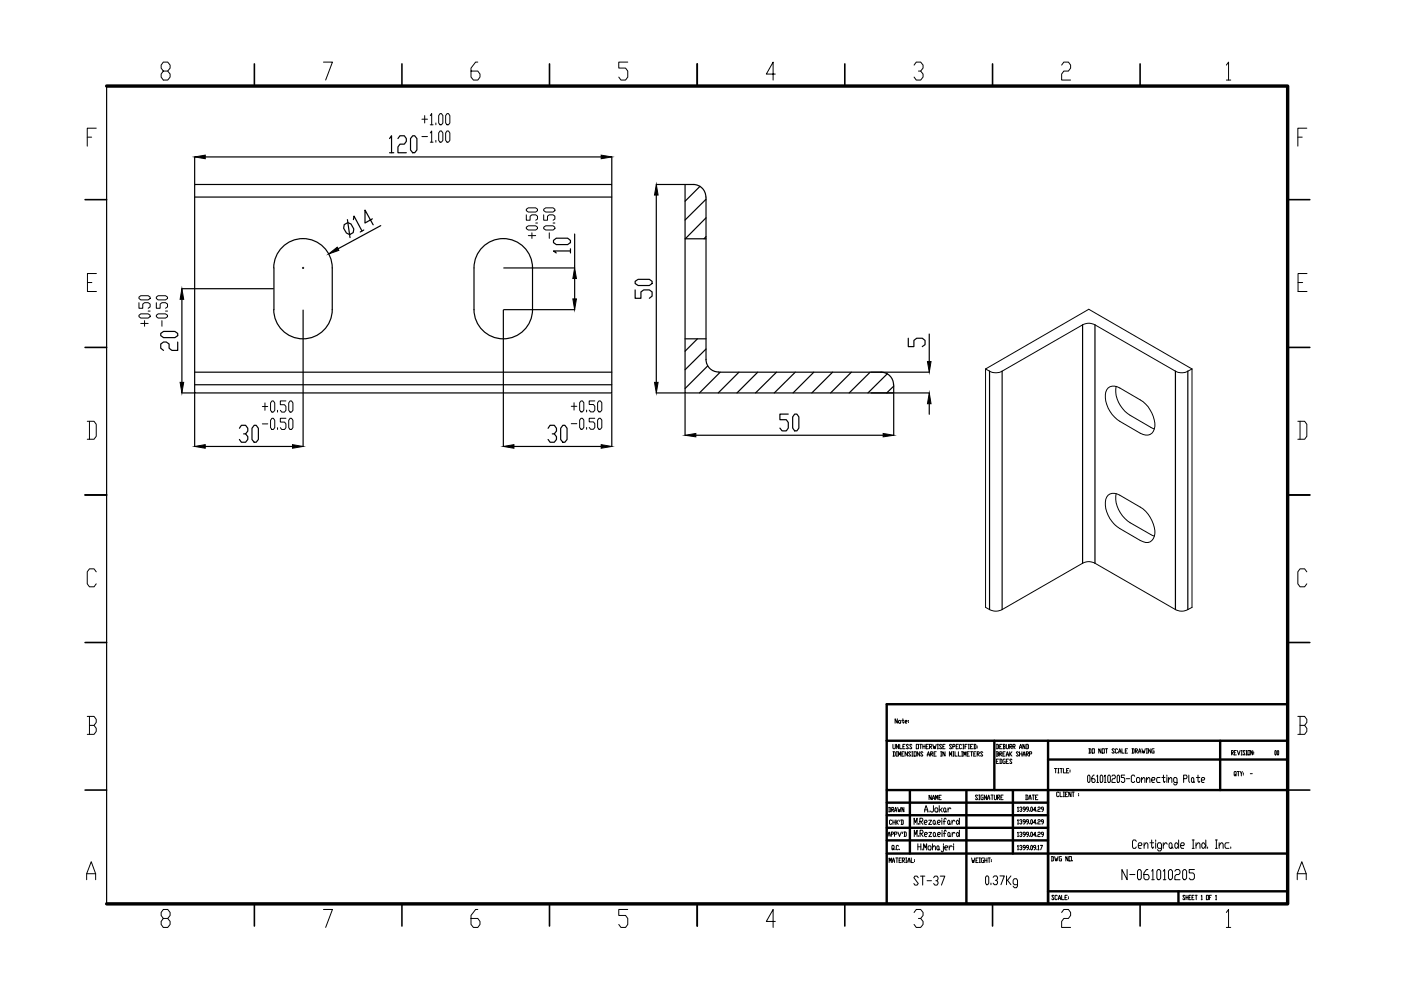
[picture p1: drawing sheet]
<svg xmlns="http://www.w3.org/2000/svg" width="297mm" height="210mm" viewBox="0 0 297 210" stroke-linecap="round" stroke-linejoin="round" font-family="sans-serif">
<!-- layer: 0 -->
<g fill="none" stroke="#000" stroke-width=".25">
<path d="M22.6 18.2v173.4M41.3 39.1h88.4v44.2h-88.4zM41.3 33.3v5.7M43.5 33.3h84M82.6 29.4l.4-.6v3.6M82.6 32.4h.9M84.4 29.4l.4-.6h.9l.4 .6v.6l-.4 .6h-.9l-.4 .6v1.2h1.7M87.5 28.8h.4l.5 .6v2.4l-.5 .6h-.4l-.5-.6v-2.4zM129.7 33.3v5.7M139.1 39.1h6.1M147 39.1a2.65 2.65 0 0 1 2.6 2.7M147 39.1h-1.8v44.2h44.3v-1.7"/>
<path d="M148.4 39.5l-3.2 3.2M41.3 41.8h88.4M58.1 56.8v8.9M64.1 56.8h.3M64.3 56.7v.2M70.4 56.8a6.2 6.2 0 0 0-6.2-6.2 6.2 6.2 0 0 0-6.2 6.2M70.4 56.8v8.9M73 47.6l.7-.4 .7 .3 .6 1.1-.1 .7-.8 .4-.7-.3-.5-1zM73.7 46.6l.5 3.8M74.9 46.6l.2-.8 1.7 3.2M77.1 48.8l-.7 .4M79 46.4l-1.6 .9v-2.8l1.7 3.2"/>
<path d="M80.7 47.8l-9 4.9M100.5 56.8v8.9M112.9 56.8a6.2 6.2 0 0 0-6.2-6.2 6.2 6.2 0 0 0-6.2 6.2M112.9 56.8v8.9M117.3 51l.6-.5h2.5l.5 .5v.4l-.5 .5h-2.5l-.6-.5zM120.9 53.2h-3.6l.6 .4M120.9 52.7v.9M121.8 49.6v7.2h-15M121.8 59.1v4.3M134.7 59.6l.6-.4h2.4l.6 .4v.5l-.6 .4h-2.4l-.6-.4zM139.1 41.4v39.7M145.2 50.6h4.5"/>
<path d="M149.7 41.8v34.4a2.65 2.65 0 0 0 2.6 2.7M149.7 42.2l-4.5 4.5M149.7 46.2l-4.4 4.4M149.7 50.2l-.4 .4M34.1 70.7l.6-.4h2.4l.6 .4v.5l-.6 .4h-2.4l-.6-.4zM37.7 72.5v1.8h-1.3l-.5-.5v-.9l-.6-.4h-.6l-.6 .4v.9l.6 .5M38.6 61.2h19.4M38.6 63.5v17.6M41.3 78.9h88.4M58 65.6a6.2 6.2 0 0 0 6.2 6.2 6.2 6.2 0 0 0 6.2-6.2M64.3 65.7v29M100.5 65.6a6.2 6.2 0 0 0 6.2 6.2 6.2 6.2 0 0 0 6.2-6.2"/>
<path d="M106.7 65.7v29M106.8 65.7h15M134.7 61.5v1.7h1.2v-1.3l.6-.4h1.2l.6 .4v.9l-.6 .4M145.2 71.8h4.5M147.9 71.8l-2.7 2.7M149.7 74l-4.5 4.4M150 77.6l-4.8 4.8M152.4 78.9h44.6M152.7 78.9l-4.4 4.4M156.7 78.9l-4.4 4.4M160.7 78.9l-4.4 4.4M164.6 78.9l-4.4 4.4"/>
<path d="M168.6 78.9l-4.4 4.4M172.6 78.9l-4.5 4.4M176.5 78.9l-4.4 4.4M180.5 78.9l-4.4 4.4M184.5 78.9l-4.5 4.4M186.8 78.9a2.65 2.65 0 0 1 2.6 2.7M188.1 79.2l-4.1 4.1M192.6 71.7v1.8h1.2v-1.3l.6-.5h1.1l.6 .5v.9l-.6 .4M197 70.8v5.9M209.8 78.7v50.5M212.5 78.7v50.5M229.5 68.9v50.5"/>
<path d="M232.2 68.9v50.5M249.2 78.7v50.5M251.8 78.7v50.5M38.6 83.3h2.5M41.3 81.6h88.4M41.3 83.4v11.3M43.5 94.7h18.5M50.8 90.8l.4-.6h.9l.4 .6v.6l-.4 .6h-.5M52.1 92l.4 .6v.6l-.4 .6h-.9l-.4-.6M53.9 90.2h.4l.5 .6v2.4l-.5 .6h-.4l-.5-.6v-2.4zM109 94.7h18.5M116.2 90.8l.4-.6h.9l.5 .6v.6l-.5 .6h-.4"/>
<path d="M117.5 92l.5 .6v.6l-.5 .6h-.9l-.4-.6M119.3 90.2h.5l.4 .6v2.4l-.4 .6h-.5l-.4-.6v-2.4zM129.7 83.4v11.3M139.1 83.3h6.1M145.2 83.4v8.9M147.5 92.3h39.7M167.1 87.8h-1.7v1.2h1.3l.4 .6v1.2l-.4 .6h-.9l-.4-.6M168.5 87.8h.5l.4 .6v2.4l-.4 .6h-.5l-.4-.6v-2.4zM184.7 83.3h12.3M189.5 81.9l-1.5 1.4M189.5 83.4v8.9M197 85.6v2.2"/>
</g>
<g fill="none" stroke="#000" stroke-width=".21">
<path d="M34.6 15.1l-.4-.7v-.6l.4-.6h1l.5 .6v.6l-.5 .7h-1l-.4 .6v.6l.4 .7h1l.5-.7v-.6l-.5-.6M68.6 13.2h1.9l-1.5 3.8M101.3 13.2h-.5l-.9 1.2v1.9l.5 .7h.9l.5-.7v-.6l-.5-.6h-1.4M133.1 13.2h-1.9v1.2h1.4l.5 .7v1.2l-.5 .7h-.9l-.5-.7M164.4 15.7h-1.9l1.4-2.5v3.8M193.8 13.8l.5-.6h.9l.5 .6v.6l-.5 .7h-.5M195.2 15.1l.5 .6v.6l-.5 .7h-.9l-.5-.7M225.1 13.8l.5-.6h.9l.5 .6v.6l-.5 .7h-.9l-.5 .6v1.3h1.9M260 13.8l.5-.6v3.8M260 17h.9M18.5 29.1h.9M20.4 27.2h-1.9v3.8"/>
<path d="M89.5 25.3h1.1M89.5 29h1.1M90 24.5v1.6M91.2 24.5l.3-.4v2.4M91.2 28.2l.3-.4v2.3M91.2 26.5h.6M91.2 30.1h.6M92.4 26.1v.4M92.4 29.8v.3M93.3 24.1h.3l.3 .4v1.6l-.3 .4h-.3l-.3-.4v-1.6zM93.3 27.8h.3l.3 .4v1.6l-.3 .3h-.3l-.3-.3v-1.6zM94.8 24.1h.3l.3 .4v1.6l-.3 .4h-.3l-.3-.4v-1.6z"/>
<path d="M94.8 27.8h.3l.3 .4v1.6l-.3 .3h-.3l-.3-.3v-1.6zM275.2 29.1h.9M277.1 27.2h-1.9v3.8M18.5 59.9h1M20.4 58h-1.9v3.8h1.9M111.6 48.2l.4-.3h1.6l.4 .3v.3l-.4 .3h-1.6l-.4-.3zM111.6 45.6v1.1h.8v-.9l.4-.2h.8l.4 .2v.6l-.4 .3M111.6 44.4l.4-.3h1.6l.4 .3v.3l-.4 .3h-1.6l-.4-.3zM112 50h1.6M112.8 49.4v1.1M113.6 47.3h.4M115.3 48.2l.4-.3h1.6l.3 .3v.3l-.3 .3h-1.6l-.4-.3z"/>
<path d="M115.3 45.6v1.1h.8v-.9l.4-.2h.8l.3 .2v.6l-.3 .3M115.3 44.4l.4-.3h1.6l.3 .3v.3l-.3 .3h-1.6l-.4-.3zM116.5 49.4v1.1M117.3 47.3h.3M275.2 59.9h1M277.1 58h-1.9v3.8h1.9M29.5 66.8l.3-.3h1.6l.4 .3v.3l-.4 .3h-1.6l-.3-.3zM29.5 64.2v1.2h.8v-.9l.3-.3h.8l.4 .3v.6l-.4 .3M29.5 63l.3-.3h1.6l.4 .3v.3l-.4 .3h-1.6l-.3-.3zM29.8 68.6h1.6M30.6 68v1.2M31.4 66h.4"/>
<path d="M33.1 66.8l.4-.3h1.6l.4 .3v.3l-.4 .3h-1.6l-.4-.3zM33.1 64.2v1.2h.9v-.9l.3-.3h.8l.4 .3v.6l-.4 .3M33.1 63l.4-.3h1.6l.4 .3v.3l-.4 .3h-1.6l-.4-.3zM34.3 68v1.2M35.1 66h.4M209 78.2a3.5 3.5 0 0 0 2.9 .8l17.6-10.1a2.68 2.68 0 0 1 2.7 0l17 9.8a2.68 2.68 0 0 0 2.6 0l.9-.5M209 78.2v50.6a3.2 3.2 0 0 0 2.9 .7l17.6-10.1a2.68 2.68 0 0 1 2.7 0l17 9.8a2.68 2.68 0 0 0 2.6 0l.9-.4v-50.6M209 78.2l21.8-12.6 21.9 12.6M18.5 89.3h1.4l.5 .7v2.5l-.5 .6h-1.4M19 89.3v3.8M55.6 86.2h1.2M55.6 89.9h1.2"/>
<path d="M56.2 85.4v1.6M57.7 85h.3l.3 .4v1.6l-.3 .4h-.3l-.3-.4v-1.6zM57.7 88.7h.3l.3 .4v1.6l-.3 .4h-.3l-.3-.4v-1.6zM58.8 87v.4M58.8 90.7v.4M60.6 85h-1.2v.8h.9l.3 .4v.8l-.3 .4h-.6l-.3-.4M60.6 88.7h-1.2v.8h.9l.3 .4v.8l-.3 .4h-.6l-.3-.4M61.5 85h.3l.3 .4v1.6l-.3 .4h-.3l-.3-.4v-1.6zM61.5 88.7h.3l.3 .4v1.6l-.3 .4h-.3l-.3-.4v-1.6zM121.1 86.1h1.2M121.1 89.8h1.2M121.7 85.4v1.6"/>
<path d="M123.2 85h.3l.3 .4v1.6l-.3 .3h-.3l-.3-.3v-1.6zM123.2 88.7h.3l.3 .4v1.5l-.3 .4h-.3l-.3-.4v-1.5zM124.4 87v.3M124.4 90.6v.4M126.1 85h-1.2v.8h.9l.3 .3v.9l-.3 .3h-.6l-.3-.3M126.1 88.7h-1.2v.8h.9l.3 .3v.8l-.3 .4h-.6l-.3-.4M127 85h.3l.3 .4v1.6l-.3 .3h-.3l-.3-.3v-1.6zM127 88.7h.3l.3 .4v1.5l-.3 .4h-.3l-.3-.4v-1.5zM235 82.3a2.01 2.01 0 0 1 2.4 0l4.4 2.5a6.3 6.3 0 0 1 2.9 6.2 1.8 1.8 0 0 1-2.9 .9l-4.4-2.6a6.3 6.3 0 0 1-3-6.2zM236.6 81.9a6.2 6.2 0 0 0 3 6.2l5.1 2.8M275.2 89.3h1.4l.5 .7v2.5l-.5 .6h-1.4M275.6 89.3v3.8"/>
<path d="M235 105a2.01 2.01 0 0 1 2.4 0l4.4 2.5a6.4 6.4 0 0 1 2.9 6.2 1.62 1.62 0 0 1-2.3 1.2l-5-2.8a6.3 6.3 0 0 1-3-6.2zM236.6 104.6a6.3 6.3 0 0 0 3 6.2l5.1 2.9M20.4 121.2l-.5-.6h-.9l-.5 .6v2.6l.5 .6h.9l.5-.6M277.1 121.2l-.5-.6h-1l-.4 .6v2.6l.4 .6h1l.5-.6M18.5 151.9h1.4l.5 .6v.7l-.5 .6M19 153.8h.9l.5 .6v.7l-.5 .6h-1.4M19 151.9v3.8M189.3 157.8v.8l.1 .2 .4-.2v-.8M189.3 159.4h.4l.1 .2v.6l-.5 .1M189.4 159.4v.9M190 159.4h.3M190.2 159.4v.9"/>
<path d="M190.2 152.4v.9l-.4-.9v.9M190.5 157.8v1l-.5-1v1M190.5 152.9l.3-.2 .2 .5-.4 .1zM190.8 157.8v1h.4M191.2 152.7h.4M191.2 159.9h.2M191.4 152.4v.8l.2 .1v-.1M191.4 158.3h.3M191.7 159.4h-.5v.9h.5M191.9 157.8h-.5v1h.5M191.9 153h.3l.2-.1-.2-.2-.3 .2v.3l.3 .1M192.4 159.4v.9l-.5-.9v.9"/>
<path d="M192.6 158l-.1-.2-.3 .2 .4 .6-.1 .2-.3-.2M192.6 152.7v.2M192.6 153v.2M193.1 159.6l-.1-.2-.4 .2 .5 .6-.1 .1-.4-.1M193.3 158l-.3-.2-.1 .2 .4 .6-.1 .2-.3-.2M193.3 159.4h.2M193.4 159.4v.9M193.8 159.4h.5v.9h-.5zM194.3 157.8h.4v1h-.4zM195 159.4v.9l-.5-.9v.9M195 157.8h.5M195.2 157.8v1"/>
<path d="M195.7 159.6l-.2-.2-.3 .2 .5 .6-.2 .1-.3-.1M195.7 158.3h.4M195.7 157.8v1M196.1 157.8v1M196.4 158.3h.2M196.9 157.8h-.5v1h.5M197.1 158.3l.5-.1-.2-.4h-.3v1M197.2 158.3l.4 .5M197.3 159.9l.5-.2-.1-.3h-.4v.9M197.4 159.9l.4 .4M197.8 157.8l.2 1 .1-.5 .1 .5 .3-1M198 159.9h.2"/>
<path d="M198.5 159.4h-.5v.9h.5M198.7 158.8h.3M198.7 157.8h.3M198.8 157.8v1M199.4 159.4h.2M199.6 159.4v.9M199.6 158v-.2l-.4 .2 .4 .6v.2l-.4-.2M199.9 158.3h.3M200.4 157.8h-.5v1h.5M200.4 159.4v.9l-.5-.9v.9M201.8 158l-.1-.2-.4 .2 .5 .6-.1 .2-.4-.2M202 158.3l.5-.1-.1-.4h-.4v1"/>
<path d="M202 159.4h.2M202.1 159.4v.9M202.5 159.4v.9h.4M202.7 158.3h.2M203.2 157.8h-.5v1h.5M203.2 159.4v.9h.5M203.9 158l-.1-.2-.4 .2v.6l.1 .2 .4-.2M203.9 159.4h.2M204 159.4v.9M204.1 158.8h.2M204.1 157.8h.2M204.3 157.8v1"/>
<path d="M204.6 158.3h.2M205.1 157.8h-.5v1M205.1 159.9h.2M205.3 158.8h.2M205.3 157.8h.2M205.4 157.8v1M205.5 159.4h-.4v.9h.4M205.8 158.3h.2M205.8 159.4h.4M206 159.4v.9M206.2 157.8h-.4v1h.4M206.5 157.8h.3l.1 .2v.6l-.4 .2"/>
<path d="M206.5 159.9h.2M206.6 157.8v1M206.9 159.4h-.4v.9h.4M207.2 159.9l.4-.2-.1-.3h-.3v.9M207.2 158.2v.1M207.2 158.5v.1M207.3 159.9l.3 .4M208.4 159.6l-.4-.2-.1 .2 .5 .6-.2 .1-.3-.1M211.2 157.8h.4l.1 .2v.6l-.5 .2M211.2 159.4h.4l.1 .2-.1 .3M211.4 159.9h.2l.1 .3-.5 .1M211.4 157.8v1"/>
<path d="M211.4 159.4v.9M212 159.9l.4-.2-.1-.3h-.3v.9M212 158.3h.2M212 159.9l.4 .4M212.4 157.8h-.4v1h.4M212.6 157.8h.4v.5M212.6 159.9h.3M212.8 158.3h.2l.1 .3-.5 .2M212.8 157.8v1M213.1 159.4h-.5v.9h.5M213.4 157.8v.8l.1 .2 .3-.2v-.8M214.1 158.3l.4-.1-.1-.4h-.3v1"/>
<path d="M214.1 159.4v.9M214.2 158.3l.3 .5M214.2 159.9l.3 .4M214.5 159.4l-.4 .5M214.8 158.3h.3v-.5h-.3v1M214.9 158.3l.3 .5M215.9 159.6l-.1-.2-.3 .2 .4 .6-.1 .1-.3-.1M216.2 158.8l.2-1 .3 1M216.2 159.9h.5M216.2 158.5h.5M216.2 159.4v.9M216.7 159.4v.9"/>
<path d="M217.3 157.8v1l-.4-1v1M217.6 157.8h.3l.2 .2v.6l-.5 .2M217.6 159.9l.5-.2-.2-.3h-.3v.9M217.7 157.8v1M217.7 159.9l.4 .4M218.3 159.9h.4v-.5h-.4v.9M230.8 158.8h.4l.1 .1v.6l-.1 .2h-.4M231 158.8v.9M231.6 158.8h.4v.9h-.4zM233.4 158.8v.9l-.4-.9v.9M233.7 158.8h.4v.9h-.4zM234.4 158.8h.4"/>
<path d="M234.6 158.8v.9M236.3 158.9l-.2-.1-.3 .1 .5 .6-.2 .2-.3-.2M236.9 158.9l-.1-.1-.3 .1 .1 .8 .3-.2M237.2 159.7l.2-.9 .3 .9M237.2 159.4h.5M237.9 158.8v.9h.4M238.6 159.2h.2M239.1 158.8h-.5v.9h.5M240 158.8h.4l.1 .1-.1 .8h-.4M240.1 158.8v.9M240.7 159.2h.3l.2-.2-.2-.2h-.3v.9M240.8 159.2l.4 .5"/>
<path d="M241.4 159.7l.2-.9 .3 .9M241.4 159.4h.5M242.1 158.8l.3 .9v-.5l.2 .5 .2-.9M243 158.8h.3M243 159.7h.3M243.2 158.8v.9M244 158.8v.9l-.5-.9v.9M244.7 158.8h-.4l-.1 .1 .1 .8h.4v-.5h-.1M261.1 159.6h.3v-.5h-.3v1M261.2 159.6l.3 .5M261.7 159.6h.2M262.1 159.1h-.4v1h.4"/>
<path d="M262.3 159.1l.3 1 .3-1M263.1 159.1h.3M263.3 159.1v1M263.9 159.3v-.2l-.3 .2 .3 .6v.2l-.3-.2M264.2 159.1h.2M264.3 159.1v1M264.6 159.1h.4v1h-.4zM265.6 159.1v1l-.4-1v1M265.8 159.4v.2M265.8 159.8v.1M270.4 159.1l.2 .2-.1 .8-.2-.2zM270.8 159.3l.1-.2 .2 .2-.1 .8-.2-.2z"/>
<path d="M275.2 151.9h1.4l.5 .6v.7l-.5 .6M275.6 153.8h1l.5 .6v.7l-.5 .6h-1.4M275.6 151.9v3.8M188.3 177.3l.2-.9 .2 .9M188.3 177h.4M188.4 171.2h.3l.1 .2v.6l-.4 .1M188.5 171.2v.9M189 176.9l.4-.2-.1-.3h-.3v.9M189.1 171.7h.3v-.5h-.3v.9M189.1 174l-.2-.1-.3 .1v.6l.1 .2 .4-.2M189.2 171.7l.3 .4M189.3 179.9l.1 .1-.2 .2-.1-.8 .1-.2h.2l.2 .2-.2 .6 .2 .2"/>
<path d="M189.3 173.9v.9M189.3 174.3h.5M189.7 176.9l.5-.2-.2-.3h-.3v.9M189.7 172.1l.2-.9 .2 .9M189.7 171.8h.4M189.8 173.9v.9M190 173.9v.9M190 160.3h.3M190.1 174.3l.4 .5M190.3 171.2l.3 .9 .1-.4 .1 .4 .2-.9M190.4 176.4l.3 .9 .4-.9M190.5 173.9l-.5 .4"/>
<path d="M190.5 160.3v-.9l.3 .6 .2-.6v.9M190.5 179.4l-.1-.2-.4 .2v.6l.2 .2 .3-.2M190.8 173.9l-.1 .3M191.1 173.9l.4 .1-.1 .8h-.3M191.2 173.9v.9M191.4 176.4l-.1 .3M191.6 171.2v.9l-.4-.9v.9M191.7 176.4h.3l.2 .2v.6l-.5 .1M191.8 176.4v.9M193.3 160.3h.2M193.8 174.8v-1.3l.3 .9 .3-.9v1.3M193.8 177.4v-1.4l.3 .9 .3-.9v1.4"/>
<path d="M194.6 178.9v1.3M194.6 179.5h.6M194.7 174.6v.2M194.8 177.2v.2M195 174.2h.5l.2-.3-.2-.4h-.5v1.3M195.1 176.7h.4l.2-.2-.2-.5h-.4v1.4M195.2 174.2l.5 .6M195.2 178.9v1.3M195.2 176.7l.5 .7M196 174.4h.4l.2-.2-.2-.3h-.3l-.1 .3v.4l.1 .2h.3M196 176.9h.5l.1-.2-.1-.2h-.3l-.2 .2v.5l.2 .2h.3M196 172.2l.3-1.4 .4 .9v.5"/>
<path d="M196 171.7h.7M196.6 160.3l.3-.9 .2 .9M196.6 160h.5M196.9 173.9h.6l-.6 .9h.6M196.9 176.5h.6l-.6 .9h.6M196.9 179.3h.3l.2 .2v.5l-.2 .2h-.3l-.1-.2v-.5zM197 172v.2M197.4 168.6v.9l-.4-.9v.9M197.7 169.5l.2-.9 .3 .9M197.7 179.7l.3-.4h.2l.1 .2v.7M197.7 169.2h.5M197.7 178.9v1.3"/>
<path d="M197.9 170.8v1.2l-.2 .2h-.3l-.1-.2M198 173.9l.3 .3v.4l-.2 .2-.3-.2zM198 176.5l.3 .2v.5l-.1 .2-.3-.2zM198.3 174.6l.2 .2M198.3 177.2l.2 .2M198.4 169.5v-.9l.2 .6 .2-.6v.9M198.4 171.3h.3l.1 .2v.5l-.1 .2h-.3l-.2-.2v-.5zM198.8 174.4h.4l.2-.2-.2-.3h-.3l-.1 .3v.4l.1 .2h.3M198.8 176.9h.5l.1-.2-.1-.2h-.4l-.1 .2 .1 .7h.4M198.8 179.3l.3 .2v.5l-.2 .2-.3-.2v-.5zM199.1 169.1h.2M199.1 170.8v1.4"/>
<path d="M199.4 160.3h.2M199.4 171.7l.4 .5M199.6 168.6h-.5v.9h.5M199.7 173.5v.2M199.7 173.9v.9M199.7 176v.3M199.7 176.5v.9M199.8 171.3l-.4 .4h-.3M200 174.2h.4M200 179.3v1.1l-.1 .2-.3-.2M200 176.7h.5M200 178.9v.2"/>
<path d="M200.2 171.3l.3 .2v.5l-.1 .2-.3-.2v-.5zM200.3 179.7h.5l.2-.2-.2-.2h-.3l-.2 .2v.5l.2 .2h.3M200.5 172l.2 .2M200.6 173.7l-.2-.2-.2 .2v1.1M200.6 176.3l-.1-.3h-.2l-.1 .3v1.1M201 171.3v.9M201.1 173.9l.3 .3v.4l-.2 .2-.3-.2zM201.1 176.5l.3 .2v.5l-.1 .2-.3-.2zM201.3 179.3v.9M201.3 160.3v-.9l.2 .6 .3-.6v.9M201.4 174.6l.1 .2M201.4 177.2l.1 .2"/>
<path d="M201.6 171.5l-.3-.2-.3 .4M201.8 173.9v.9M201.9 179.5l-.4-.2-.2 .4M201.9 176.5v.9M202 160.3h.2M202.2 178.9v.2M202.2 179.3v.9M202.5 174.2l-.4-.3-.3 .5M202.5 176.7l-.3-.2-.3 .4M202.9 173.9l.5 .5-.3 .4-.3-.2zM202.9 176.5h.2l.3 .4-.3 .5-.3-.2zM203.4 173.5v1.3"/>
<path d="M203.4 176v1.4M203.9 160.3h.2M204.3 160.3v-.9l.3 .6 .2-.6v.9M207.3 168.7l-.1-.1-.4 .1 .5 .7-.1 .1-.4-.1M207.5 169.5h.3M207.5 168.6h.3M207.6 168.6v.9M208.4 168.6h-.3l-.1 .1 .1 .8h.3v-.5h-.1M209.2 168.6v.9l-.5-.9v.9M209.4 169.5l.2-.9 .2 .9M209.4 169.2h.4M210.1 168.6h.5"/>
<path d="M210.4 168.6v.9M210.8 168.6l.1 .9 .4-.1v-.8M211.2 161.4h.3M211.5 169h.4v-.4h-.4v.9M211.6 169l.4 .5M211.7 161h-.5v.9h.5M212 161h.3l.1 .1v.7l-.4 .1M212 161v.9M212.2 169h.2M212.7 168.6h-.5v.9h.5M213.1 161h-.3l-.2 .1 .2 .8h.3l-.1-.5M213.4 160.3l.2-.9 .2 .9"/>
<path d="M213.4 160h.4M213.4 161.4h.2M213.8 161h-.4v.9h.4M214.5 161.1l-.3-.1-.1 .1 .4 .7-.1 .1-.3-.1M215.7 171.3l.2-.2v.9M215.7 173.9l.2-.1v.9M215.7 176.6l.2-.2v1M215.7 179.4l.2-.2v1M215.7 172h.2M215.7 174.7h.2M215.7 177.4h.2M216.2 171.3l.3-.2 .2 .3-.2 .2"/>
<path d="M216.2 173.9l.3-.1 .2 .3-.2 .1M216.2 176.6l.1-.2 .4 .2-.2 .3M216.2 179.4l.3-.2 .2 .4-.2 .1M216.5 171.6l.2 .1-.2 .3-.3-.1M216.5 174.2l.2 .2-.2 .3-.3-.2M216.5 176.9l.2 .1-.2 .4-.3-.2M216.5 179.7l.2 .3-.2 .2-.3-.2M216.9 160.3l.2-.9 .2 .9M216.9 160h.4M217.4 171.6h-.4v-.5l.4 .2v.4l-.4 .3M217.4 174.2h-.4v-.4l.4 .1v.5l-.4 .3M217.4 176.9h-.4v-.5l.4 .2v.4l-.4 .4"/>
<path d="M217.4 179.7h-.4v-.5l.4 .2v.5l-.4 .3M217.5 168.6h.3l.1 .1v.7l-.1 .1h-.3M217.6 168.6v.9M218.1 171.6h-.4l-.1-.2 .1-.3h.3l.1 .2v.4l-.4 .3M218.1 174.2h-.4l-.1-.1 .1-.3h.3l.1 .1v.5l-.4 .3M218.1 176.9h-.4l-.1-.3 .1-.2 .4 .2v.4l-.4 .4M218.1 179.7l-.5-.1 .1-.4h.3l.1 .2v.5l-.4 .3M218.1 169.5l.3-.9 .2 .9M218.1 169.2h.5M218.3 171.9v.1M218.3 174.5v.2M218.3 177.2v.2"/>
<path d="M218.5 176.6l.2-.2 .2 .2-.1 .8-.3-.2zM218.7 171.1l.2 .2-.1 .7-.3-.1zM218.7 173.8l.2 .1-.1 .8-.3-.2zM218.7 179.2l.2 .2-.1 .8-.3-.2zM218.9 168.6h.4M219.1 168.6v.9M219.5 169h.3M219.6 171.7h-.5l.4-.6v.9M219.6 174.4h-.5l.4-.6v.9M219.6 177h-.5l.4-.6v1M219.6 179.7l-.5-.1 .1-.4h.3l.1 .2v.5l-.4 .3M219.8 171.9v.1"/>
<path d="M219.8 174.5v.2M219.8 177.2v.2M220 168.6h-.5v.9h.5M220 171.3l.2-.2 .4 .2-.2 .3-.4 .1v.3h.6M220 173.9l.2-.1 .4 .1-.2 .3-.4 .2v.3h.6M220 176.6l.2-.2 .4 .2-.2 .3-.4 .1v.4h.6M220 179.4l.2-.2v1M220.6 179.2h.4l-.4 1M221.2 171.6h-.3l-.1-.2 .1-.3 .3 .2v.4l-.3 .3M221.2 174.2h-.3l-.1-.1 .1-.3 .3 .1v.5l-.3 .3M221.2 176.9h-.3l-.1-.3 .1-.2 .3 .2v.4l-.3 .4M223.6 162.9h.4"/>
<path d="M223.8 162.9v1M224.3 162.9h.2M224.3 163.9h.2M224.4 162.9v1M224.5 168.1l-.1-.2-.4 .2v.6l.2 .2h.2l.1-.2M224.7 167.9v1h.5M224.7 162.9h.5M225 162.9v1M225.4 167.9h.3M225.4 168.9h.3M225.5 162.9v1h.4M225.6 167.9v1"/>
<path d="M225.9 168.4h.2M226.1 163.4h.3M226.4 167.9h-.5v1h.5M226.6 162.9h-.5v1h.5M226.9 163.2v.2M226.9 163.5v.2M227.1 167.9v1l-.5-1v1M227.3 167.9h.5M227.5 167.9v1M228.7 168.2v.2M228.7 168.6v.1M230.8 164.3l.3 .3v1.1l-.2 .2-.3-.2v-1.1z"/>
<path d="M232 164.3h-.2l-.3 .5v.9l.1 .2h.4l.2-.5-.2-.3h-.5M232.5 164.6l.2-.3v1.6M232.5 165.9h.4M233.4 164.3l.4 .3v1.1l-.2 .2-.3-.2v-1.1zM234.1 164.6l.2-.3v1.6M234.1 165.9h.4M235 164.3h.2l.2 .3v1.1l-.2 .2h-.2l-.1-.2v-1.1zM235.8 164.6l.1-.3h.4l.2 .3-.2 .5h-.4l-.1 .3v.5h.7M237 164.3l.4 .3v1.1l-.2 .2-.3-.2v-1.1zM238.5 164.3h-.8v.5h.6l.2 .3v.6l-.2 .2h-.4l-.2-.2M238.8 165.1h.7M240.6 164.6l-.2-.3h-.3l-.2 .3v1.1l.2 .2h.3l.2-.2"/>
<path d="M240.9 178.4l-.2-.3h-.4l-.2 .3v1.2l.2 .3h.4l.2-.3M241.1 164.8h.4l.2 .3v.6l-.2 .2h-.4l-.1-.2v-.6zM241.3 179.3h.6l.2-.3-.2-.3h-.4l-.2 .3v.6l.2 .3h.4M242 165.4l.4-.6h.2l.1 .3v.8M242 164.8v1.1M242.6 179.3l.4-.6h.2l.2 .3v.9M242.6 178.7v1.2M243.1 165.4l.4-.6h.1l.2 .3v.8M243.1 164.8v1.1M243.8 178.7h.8M244.2 165.4h.5l.2-.3-.2-.3h-.4l-.1 .3v.6l.1 .2h.4M244.2 178.1v1.5l.2 .3 .2-.3"/>
<path d="M245 178.1v.3M245 178.7v1.2M246 164.8h-.6l-.2 .3v.6l.2 .2h.6M246.3 179.9h-.7l-.2-.3v-.6l.2-.3h.4l.3 .3v1.1l-.3 .3h-.4l-.2-.3M246.3 164.8h.7M246.6 178.7v1.2M246.7 164.3v1.4l.1 .2 .2-.2M247.4 164.3v.3M247.4 164.8v1.1M247.5 179l-.2-.3h-.2l-.5 .6M247.7 165.4l.4-.6h.2l.2 .3v.8M247.7 164.8v1.1"/>
<path d="M248.1 178.7h.2l.2 .3v.6l-.2 .3h-.2l-.2-.3v-.6zM248.5 179.6l.2 .3M249.3 178.7h.2l.4 .6-.4 .6h-.2l-.2-.3v-.6zM249.6 165.9h-.6l-.2-.2v-.6l.2-.3h.3l.3 .3v1.1l-.3 .2h-.3l-.2-.2M249.9 178.1v1.8M250.3 179.3h.7l.1-.3-.1-.3h-.5l-.2 .3v.6l.2 .3h.5M251 165.1h.5l.2-.3-.2-.5h-.5v1.6M252.1 164.3v1.4l.1 .2M252.8 164.8l.3 .3v.6l-.2 .2-.3-.2v-.6zM252.8 178.1h.4M252.8 179.9h.4M253 178.1v1.8"/>
<path d="M253.1 165.7l.2 .2M253.6 179.3l.4-.6h.2l.2 .3v.9M253.6 178.7v1.2M253.7 164.8h.7M254 164.3v1.4l.2 .2 .2-.2M254.7 165.4h.6l.1-.3-.1-.3h-.4l-.2 .3v.6l.2 .2h.4M255 178.7h.2l.5 .6-.5 .6h-.2l-.2-.3v-.6zM255.7 178.1v1.8M256 179.6v.3M257.7 178.1h.4M257.7 179.9h.4M257.9 178.1v1.8"/>
<path d="M258.5 179.3l.4-.6h.2l.2 .3v.9M258.5 178.7v1.2M260.6 178.7h-.7l-.2 .3v.6l.2 .3h.7M260.9 179.6v.3M261.9 164.2l.1 .1-.2 .2-.1-.8 .3-.1 .1 .9M262.3 163.6h.5M262.6 163.6v.9M263 163.6l.2 .9M263.1 160.1h.3M263.4 163.6l-.2 .4M263.6 163.9v.1M263.6 164.2v.1"/>
<path d="M264.2 160.1h.2M265.1 164h.4M18.4 186.5v-1.2l.9-2.6 1 2.6v1.2M18.4 185.3h1.9M34.6 194.7l-.4-.6v-.6l.4-.7h1l.5 .7v.6l-.5 .6h-1l-.4 .7v.6l.4 .6h1l.5-.6v-.6l-.5-.7M68.6 192.8h1.9l-1.5 3.8M101.3 192.8h-.5l-.9 1.3v1.9l.5 .6h.9l.5-.6v-.6l-.5-.7h-1.4M133.1 192.8h-1.9v1.3h1.4l.5 .6v1.3l-.5 .6h-.9l-.5-.6M164.4 195.4h-1.9l1.4-2.6v3.8M188.5 182.9v-1l.2 .6 .3-.6v1M189.2 182.9l.2-1 .3 1M189.2 182.5h.5"/>
<path d="M189.8 180v.2M189.9 181.9h.5M190.2 181.9v1M190.6 182.4h.2M190.7 180v.2M191.1 181.9h-.5v1h.5M191.3 182.4h.4v-.5h-.4v1M191.4 182.4l.4 .5M192 181.9h.2M192 182.9h.2M192.2 181.9v1M192.5 182.9l.2-1 .3 1"/>
<path d="M192.5 182.5h.5M193.2 181.9v1h.5M193.8 193.5l.5-.7h.9l.5 .7v.6l-.5 .6h-.5M193.9 182.2v.2M193.9 182.5v.2M194.7 186.1l-.3-.3h-.4l-.2 .3 .9 1.2-.3 .4h-.4l-.2-.4M195.2 185.8h.9M195.2 194.7l.5 .7v.6l-.5 .6h-.9l-.5-.6M195.5 180v.2M195.6 185.8v1.9M195.8 180.2v-1.3l.4 .8 .3-.8v1.3M196.6 186.7h.9"/>
<path d="M198 186.1l.2-.3h.5l.2 .6-.2 .3h-.3M198.7 186.7l.2 .3-.2 .7h-.5l-.2-.4M199.1 180l.2 .2M199.3 185.8h1l-.7 1.9M206 181.9l.2 1 .1-.5 .2 .5 .2-1M206.9 182.4h.2M207.4 181.9h-.5v1h.5M207.6 181.9h.3M207.6 182.9h.3M207.7 181.9v1M208.6 181.9h-.4l-.1 .2 .1 .8h.4v-.5h-.2M208.8 182.4h.5"/>
<path d="M208.8 181.9v1M209.2 185.7h.2l.2 .3v1.2l-.2 .4h-.2l-.2-.4v-1.2zM209.3 181.9v1M209.5 181.9h.5M209.7 181.9v1M210.1 187.2v.4M210.2 182.2v.2M210.2 182.5v.2M210.6 186l.2-.3h.5l.2 .6-.2 .3h-.3M211.3 186.6l.2 .3-.2 .7h-.5l-.2-.4M212 185.7h.9l-.7 1.9M213.4 185.7v1.9"/>
<path d="M213.6 186.6l.7 1M214.3 185.7l-.7 .9h-.2M215.7 187.6h-.6l-.3-.4v-.6l.3-.3h.4l.2 .3v1.3l-.2 .3h-.4l-.3-.3M215.7 180.2h.2M218.3 180v.2M219.8 180v.2M220 180.2h.3M222.9 181.6h.4l.1 .2v.6l-.5 .1M223 181.6v.9M223.5 189.9l-.4-.1-.1 .1 .5 .7-.1 .2h-.3l-.1-.2M223.6 181.6l.3 .9 .1-.4 .1 .4 .2-.9M224.2 189.9l-.2-.1-.3 .1v.7l.1 .2 .4-.2"/>
<path d="M224.4 190.8l.2-1 .3 1M224.4 190.5h.5M225 181.6h-.3l-.1 .2 .1 .7h.3v-.4h-.1M225.1 193.5l.5-.7h.9l.5 .7v.6l-.5 .6h-.9l-.5 .7v1.2h1.9M225.1 189.8v1h.5M225.8 190.3h.3M226.3 189.8h-.5v1h.5M226.4 181.6v.9l-.4-.9v.9M226.5 190.1v.2M226.5 190.5v.1M226.7 181.6h.5v.9h-.5zM227.4 182.4v.1"/>
<path d="M239 184.4v2.1l-1.1-2.1v2.1M239.5 185.4h1.1M241.4 184.4h.3l.3 .3v1.5l-.3 .3h-.3l-.2-.3v-1.5zM243.4 184.4h-.3l-.6 .7v1.1l.3 .3h.6l.2-.3v-.4l-.2-.4h-.9M244.2 184.7l.2-.3v2.1M244.2 186.5h.5M245.5 184.4h.3l.3 .3v1.5l-.3 .3h-.3l-.2-.3v-1.5zM246.6 184.7l.3-.3v2.1M246.6 186.5h.6M248 184.4h.3l.3 .3v1.5l-.3 .3h-.3l-.3-.3v-1.5zM249.1 184.7l.3-.3h.5l.3 .3v.4l-.3 .3h-.5l-.3 .4v.7h1.1M251 184.4h.3l.3 .3v1.5l-.3 .3h-.3l-.3-.3v-1.5z"/>
<path d="M251.2 189.9l-.1-.1-.3 .1 .4 .7-.1 .2-.3-.2M251.5 190.3h.4M251.5 189.8v1M251.9 189.8v1M252.1 190.3h.2M252.5 189.8h-.4v1h.4M252.7 190.3h.2M253.2 189.8h-.5v1h.5M253.2 184.4h-1.1v.7h.8l.3 .3v.8l-.3 .3h-.5l-.3-.3M253.4 189.8h.4M253.6 189.8v1M254.7 189.9l.1-.1v1"/>
<path d="M254.7 190.8h.2M255.8 189.8h.4v1h-.4zM256.4 190.3h.2M256.8 189.8h-.4v1M257.7 189.9l.2-.1v1M257.7 190.8h.2M260 193.5l.5-.7v3.8M260 196.6h.9M275 186.5v-1.2l1-2.6 .9 2.6v1.2M275 185.3h1.9"/>
</g>
<g fill="none" stroke="#000" stroke-width=".51">
<path d="M188 157.1h85M210.8 157.1v10.4M222.2 157.1v34.5M258.7 157.1v10.4M273 149.3h-85v42.2M188 167.5h85M188 178.2h34.2M188 175.5h34.2M188 172.8h34.2M188 170.2h34.2M192.9 167.5v13.5M204.9 167.5v24"/>
<path d="M214.8 167.5v13.5M222.2 161h50.8M188 181h85M222.2 189h50.8M249.9 189v2.6"/>
</g>
<path d="M22.6 18.2h250.4v173.4h-250.4" fill="none" stroke="#000" stroke-width=".72"/>
<g fill="none" stroke="#000" stroke-width=".34">
<path d="M53.9 13.5v4.7M85.2 13.5v4.7M116.5 13.5v4.7M147.8 13.5v4.7M179.1 13.5v4.7M210.4 13.5v4.7M241.7 13.5v4.7M18 42.3h4.6M273 42.3h4.7M18 73.7h4.6M273 73.7h4.7M18 104.9h4.6"/>
<path d="M273 104.9h4.7M18 136.2h4.6M273 136.2h4.7M18 167.5h4.6M273 167.5h4.7M53.9 191.6v4.7M85.2 191.6v4.7M116.5 191.6v4.7M147.8 191.6v4.7M179.1 191.6v4.7M210.4 191.6v4.7M241.7 191.6v4.7"/>
</g>
<g fill="#000" stroke="#000" stroke-width=".21">
<path d="M41.3 33.3l2.2-.4v.8zM127.5 32.9l2.2 .4-2.2 .4zM69.7 53.8l1.8-1.4 .3 .7zM121.8 56.8l.4 2.3h-.7zM139.1 39.1l.4 2.3h-.7zM38.6 61.2l.3 2.3h-.7zM121.5 63.4h.7l-.4 2.3zM196.6 76.7h.8l-.4 2.2zM38.2 81.1h.7l-.3 2.2zM41.3 94.7l2.2-.4v.7zM62 94.3l2.3 .4-2.3 .3zM106.7 94.7l2.3-.4v.7z"/>
<path d="M127.5 94.3l2.2 .4-2.2 .3zM138.8 81.1h.7l-.4 2.2zM145.2 92.3l2.3-.4v.7zM187.2 91.9l2.3 .4-2.3 .3zM197 83.3l.4 2.3h-.8z"/>
</g>
</svg>
